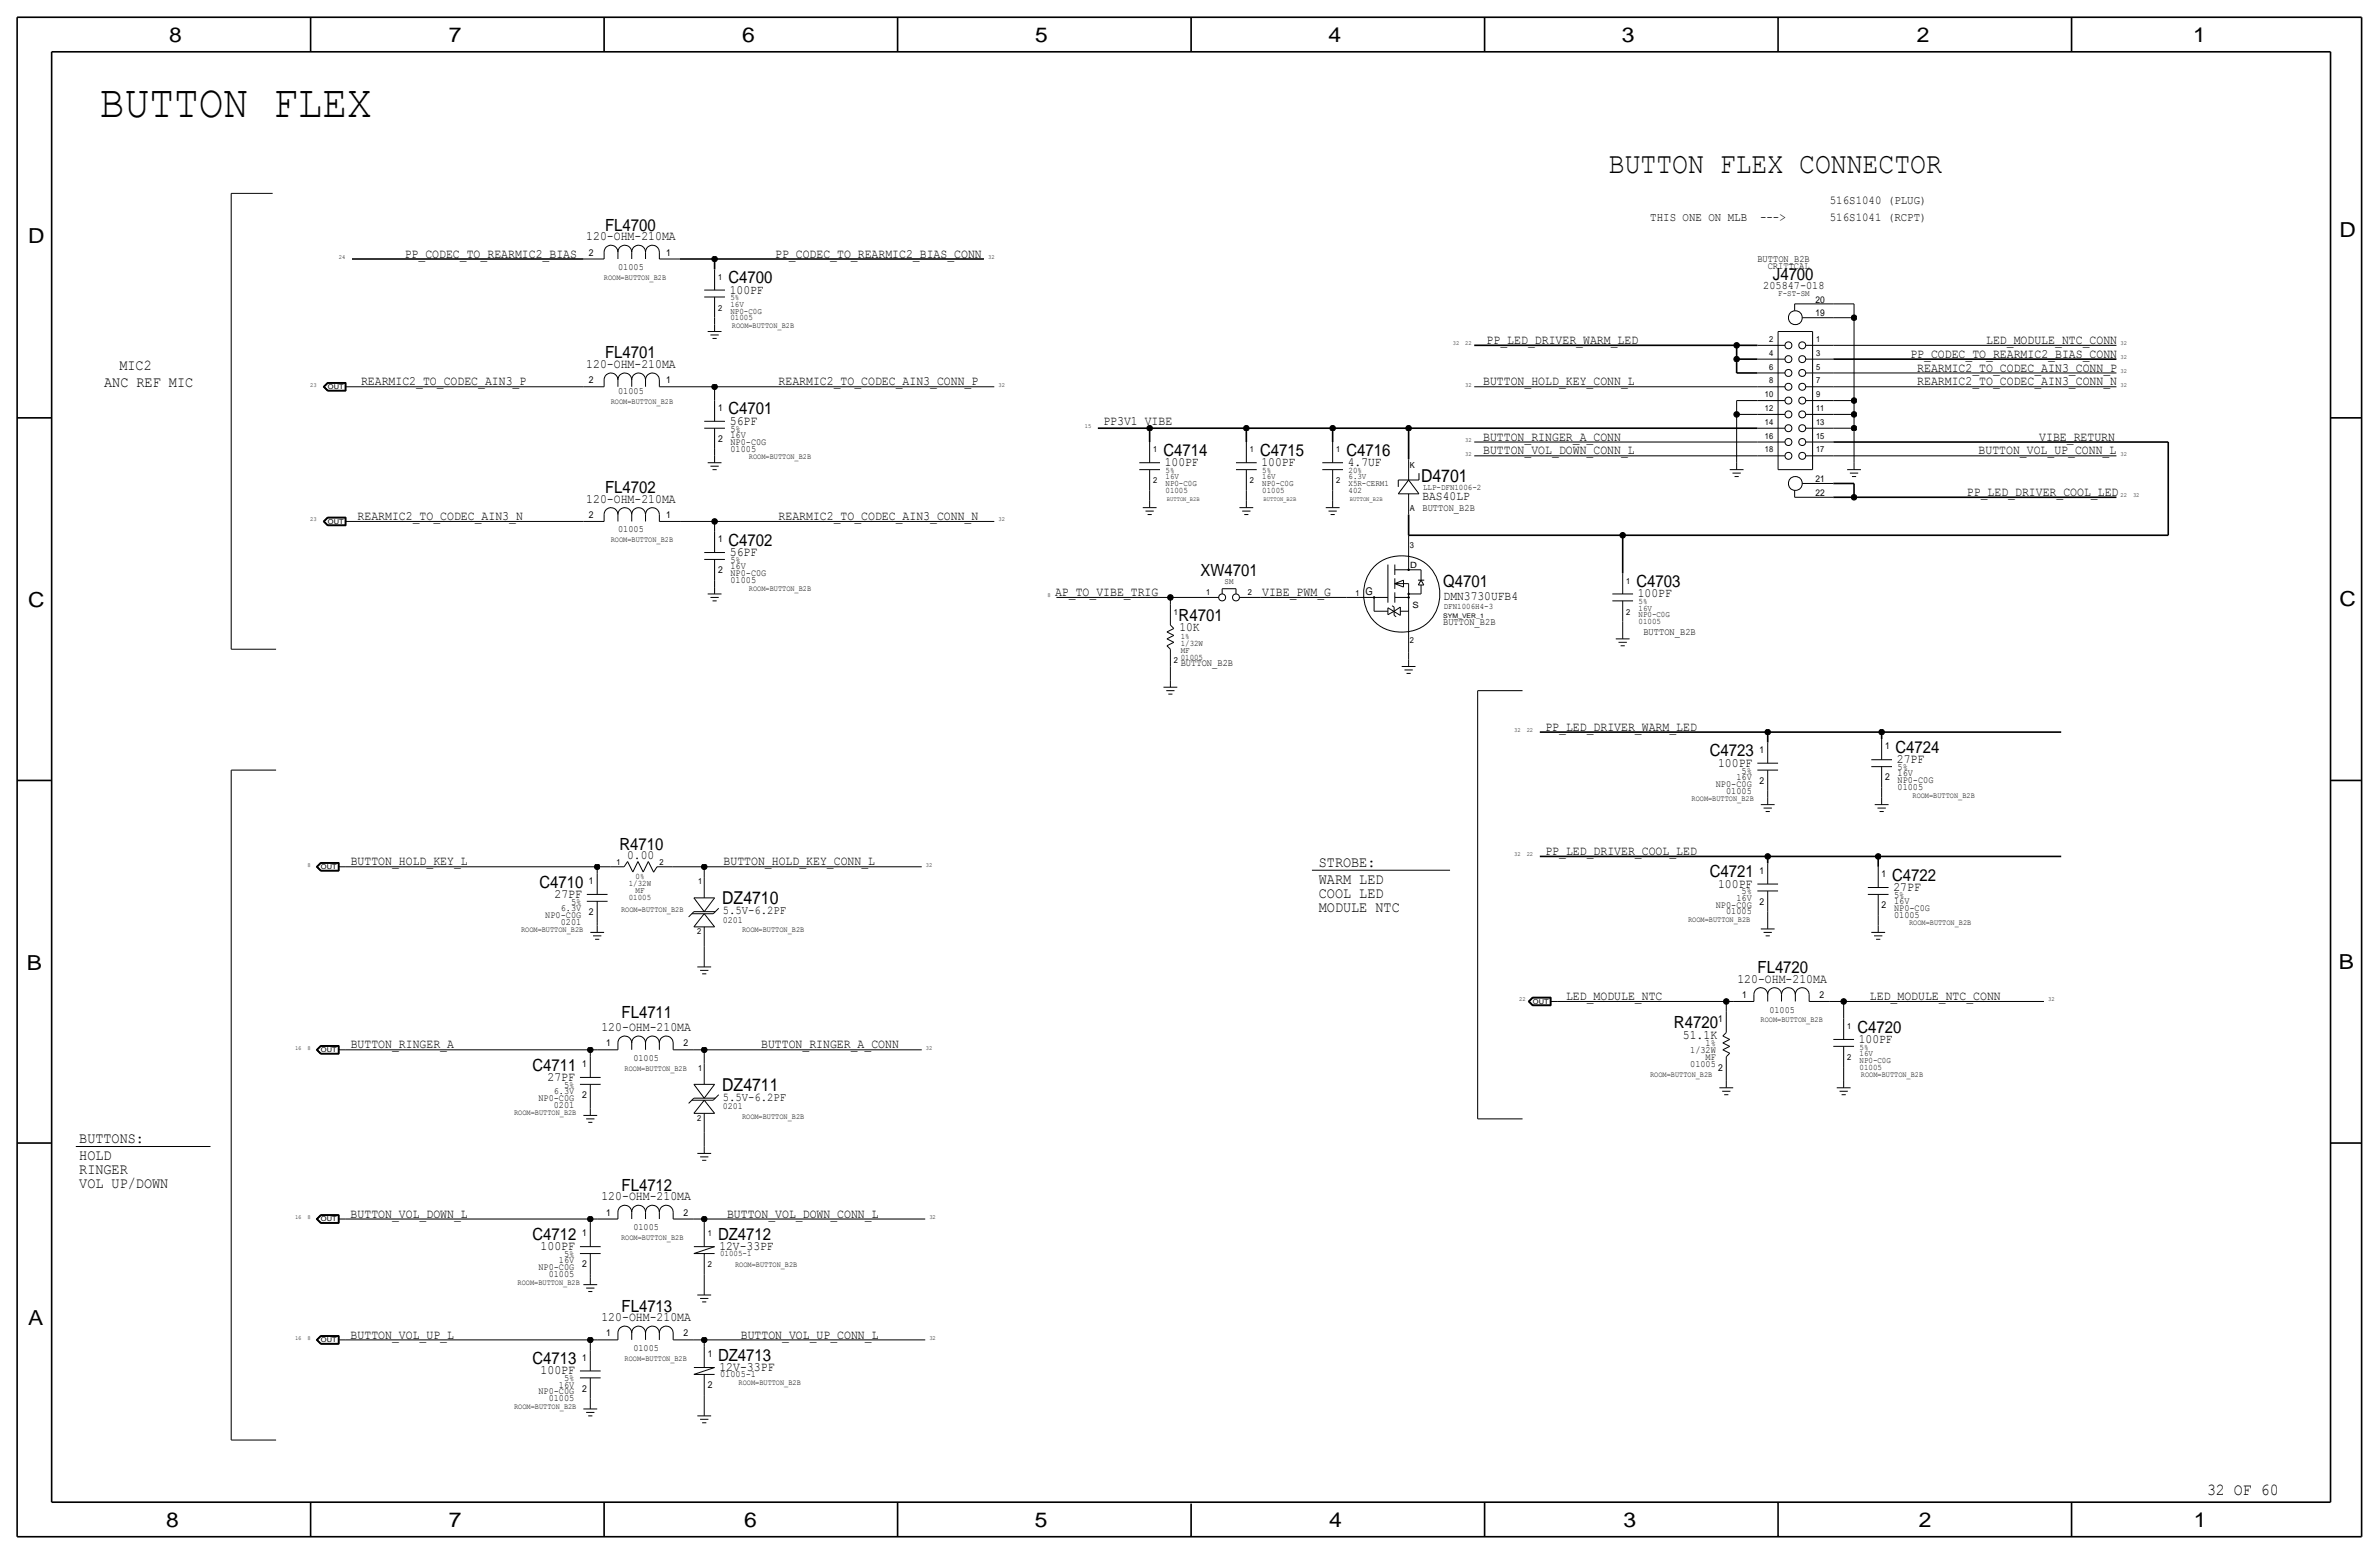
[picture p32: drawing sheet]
<svg xmlns="http://www.w3.org/2000/svg" width="875mm" height="572mm" viewBox="0 0 875 572" stroke-linecap="round" stroke-linejoin="round" font-family="sans-serif">
<defs><g id="words">
<text font-size="17" x="36.8" y="43.2">BUTTON FLEX</text>
<text font-size="10.9" x="591.8" y="63.5">BUTTON FLEX CONNECTOR</text>
<g font-size="7.6">
<text x="62.2" y="15.5">8</text>
<text x="165" y="15.5">7</text>
<text x="273" y="15.5">6</text>
<text x="380.7" y="15.5">5</text>
<text x="488.6" y="15.5">4</text>
<text x="596.6" y="15.5">3</text>
<text x="705.1" y="15.5">2</text>
<text x="806.7" y="15.5">1</text>
<text x="10.4" y="89.4">D</text>
<text x="860.5" y="87.1">D</text>
<text x="10.4" y="223.3">C</text>
<text x="860.5" y="222.8">C</text>
<text x="9.8" y="356.6">B</text>
<text x="860.2" y="356.4">B</text>
<text x="10.4" y="487.4">A</text>
<text x="61.2" y="561.6">8</text>
<text x="165" y="561.6">7</text>
<text x="273.8" y="561.6">6</text>
<text x="380.7" y="561.6">5</text>
<text x="488.9" y="561.6">4</text>
<text x="597.1" y="561.6">3</text>
<text x="705.8" y="561.6">2</text>
<text x="806.9" y="561.6">1</text>
</g>
<g font-size="6.5">
<text x="522.7" y="177.3">D4701</text>
<text x="265.6" y="332.5">DZ4710</text>
<text x="265.6" y="401.1">DZ4711</text>
</g>
<g font-size="6.2">
<text x="222.5" y="84.8">FL4700</text>
<text x="267.9" y="104.1">C4700</text>
<text x="652.1" y="103.1">J4700</text>
<text x="222.5" y="131.8">FL4701</text>
<text x="267.9" y="152.4">C4701</text>
<text x="427.9" y="167.6">C4714</text>
<text x="463.5" y="167.6">C4715</text>
<text x="495.2" y="167.6">C4716</text>
<text x="222.5" y="181.4">FL4702</text>
<text x="267.9" y="200.7">C4702</text>
<text x="441.5" y="211.8">XW4701</text>
<text x="530.8" y="215.9">Q4701</text>
<text x="601.9" y="215.9">C4703</text>
<text x="433.5" y="228.3">R4701</text>
<text x="628.9" y="278.1">C4723</text>
<text x="697.2" y="276.9">C4724</text>
<text x="227.8" y="312.4">R4710</text>
<text x="628.9" y="322.6">C4721</text>
<text x="695.9" y="323.9">C4722</text>
<text x="198.4" y="326.4">C4710</text>
<text x="646.5" y="357.9">FL4720</text>
<text x="228.6" y="374.4">FL4711</text>
<text x="615.7" y="378.2">R4720</text>
<text x="683.2" y="379.7">C4720</text>
<text x="195.8" y="393.7">C4711</text>
<text x="228.6" y="437.9">FL4712</text>
<text x="195.8" y="455.9">C4712</text>
<text x="264.1" y="455.9">DZ4712</text>
<text x="228.6" y="482.3">FL4713</text>
<text x="195.8" y="501.6">C4713</text>
<text x="264.1" y="500.4">DZ4713</text>
<text x="811.8" y="549.7">32 OF 60</text>
</g>
<g font-size="5.6">
<text x="43.9" y="135.9">MIC2</text>
<text x="38.3" y="142.2">ANC REF MIC</text>
<text x="485.1" y="318.8">STROBE:</text>
<text x="485.1" y="325.1">WARM LED</text>
<text x="485.1" y="335.3">MODULE NTC</text>
<text x="485.1" y="330.2">COOL LED</text>
<text x="29.2" y="420.4">BUTTONS:</text>
<text x="29.2" y="426.7">HOLD</text>
<text x="29.2" y="431.8">RINGER</text>
<text x="29.2" y="436.9">VOL UP/DOWN</text>
</g>
<g font-size="4.7">
<text x="215.6" y="88.4">120-OHM-210MA</text>
<text x="148.9" y="94.8">PP_CODEC_TO_REARMIC2_BIAS</text>
<text x="285.1" y="94.8">PP_CODEC_TO_REARMIC2_BIAS_CONN</text>
<text x="268.4" y="108">100PF</text>
<text x="546.8" y="126.5">PP_LED_DRIVER_WARM_LED</text>
<text x="702.7" y="131.6">PP_CODEC_TO_REARMIC2_BIAS_CONN</text>
<text x="730.6" y="126.5">LED_MODULE_NTC_CONN</text>
<text x="215.6" y="135.4">120-OHM-210MA</text>
<text x="705.2" y="136.7">REARMIC2_TO_CODEC_AIN3_CONN_P</text>
<text x="132.8" y="141.8">REARMIC2_TO_CODEC_AIN3_P</text>
<text x="286.4" y="141.8">REARMIC2_TO_CODEC_AIN3_CONN_P</text>
<text x="545.5" y="141.7">BUTTON_HOLD_KEY_CONN_L</text>
<text x="705.2" y="141.7">REARMIC2_TO_CODEC_AIN3_CONN_N</text>
<text x="268.4" y="156.2">56PF</text>
<text x="405.8" y="156.2">PP3V1_VIBE</text>
<text x="545.5" y="167.1">BUTTON_VOL_DOWN_CONN_L</text>
<text x="545.5" y="162.1">BUTTON_RINGER_A_CONN</text>
<text x="727.8" y="167.1">BUTTON_VOL_UP_CONN_L</text>
<text x="750.1" y="162.1">VIBE_RETURN</text>
<text x="428.4" y="171.4">100PF</text>
<text x="464" y="171.4">100PF</text>
<text x="495.8" y="171.4">4.7UF</text>
<text x="215.6" y="184.9">120-OHM-210MA</text>
<text x="523.2" y="183.8">BAS40LP</text>
<text x="723.5" y="182.4">PP_LED_DRIVER_COOL_LED</text>
<text x="131.5" y="191.3">REARMIC2_TO_CODEC_AIN3_N</text>
<text x="286.4" y="191.3">REARMIC2_TO_CODEC_AIN3_CONN_N</text>
<text x="268.4" y="204.5">56PF</text>
<text x="388.1" y="219.2">AP_TO_VIBE_TRIG</text>
<text x="464.3" y="219.2">VIBE_PWM_G</text>
<text x="531" y="220.5">DMN3730UFB4</text>
<text x="602.4" y="219.7">100PF</text>
<text x="433.8" y="232.2">10K</text>
<text x="568.4" y="268.7">PP_LED_DRIVER_WARM_LED</text>
<text x="631.9" y="281.9">100PF</text>
<text x="697.7" y="280.7">27PF</text>
<text x="230.7" y="316">0.00</text>
<text x="568.4" y="314.5">PP_LED_DRIVER_COOL_LED</text>
<text x="129" y="318.3">BUTTON_HOLD_KEY_L</text>
<text x="266.1" y="318.3">BUTTON_HOLD_KEY_CONN_L</text>
<text x="631.9" y="326.4">100PF</text>
<text x="696.4" y="327.7">27PF</text>
<text x="203.9" y="330.2">27PF</text>
<text x="639" y="361.4">120-OHM-210MA</text>
<text x="576" y="367.8">LED_MODULE_NTC</text>
<text x="687.8" y="367.8">LED_MODULE_NTC_CONN</text>
<text x="221.2" y="379.2">120-OHM-210MA</text>
<text x="619" y="382">51.1K</text>
<text x="683.7" y="383.5">100PF</text>
<text x="129" y="385.6">BUTTON_RINGER_A</text>
<text x="280" y="385.6">BUTTON_RINGER_A_CONN</text>
<text x="201.4" y="397.5">27PF</text>
<text x="221.2" y="441.5">120-OHM-210MA</text>
<text x="129" y="447.8">BUTTON_VOL_DOWN_L</text>
<text x="267.4" y="447.8">BUTTON_VOL_DOWN_CONN_L</text>
<text x="198.9" y="459.7">100PF</text>
<text x="264.6" y="459.7">12V-33PF</text>
<text x="221.2" y="485.9">120-OHM-210MA</text>
<text x="129" y="492.3">BUTTON_VOL_UP_L</text>
<text x="272.5" y="492.3">BUTTON_VOL_UP_CONN_L</text>
<text x="198.9" y="505.5">100PF</text>
<text x="264.6" y="504.2">12V-33PF</text>
</g>
<g font-size="4.4">
<text x="673" y="74.9">516S1040 (PLUG)</text>
<text x="607" y="81.3">THIS ONE ON MLB</text>
<text x="647.4" y="81.3">---&gt;</text>
<text x="673" y="81.3">516S1041 (RCPT)</text>
<text x="265.9" y="336.2">5.5V-6.2PF</text>
<text x="265.9" y="404.8">5.5V-6.2PF</text>
</g>
<text font-size="4.2" x="648.6" y="106.2">205847-018</text>
<text font-size="3.9" x="502.3" y="218.9">G</text>
<g font-size="3.6">
<text x="646.4" y="96.5">BUTTON_B2B</text>
<text x="650.2" y="99.1">CRITICAL</text>
<text x="523.2" y="188">BUTTON_B2B</text>
<text x="530.8" y="229.9">BUTTON_B2B</text>
<text x="604.5" y="233.7">BUTTON_B2B</text>
<text x="434.3" y="245.1">BUTTON_B2B</text>
</g>
<g font-size="3.5">
<text x="216.6" y="94">2</text>
<text x="245.1" y="94">1</text>
<text x="227.4" y="99.3">01005</text>
<text x="667.7" y="111.3">20</text>
<text x="667.7" y="116.3">19</text>
<text x="216.6" y="141">2</text>
<text x="245.1" y="141">1</text>
<text x="227.4" y="145">01005</text>
<text x="264.1" y="151.1">1</text>
<text x="268.7" y="158.8">5%</text>
<text x="268.7" y="161">16V</text>
<text x="264.1" y="162.6">2</text>
<text x="268.7" y="166.1">01005</text>
<text x="268.7" y="163.6">NP0-C0G</text>
<text x="667.7" y="177.3">21</text>
<text x="667.7" y="182.4">22</text>
<text x="216.6" y="190.5">2</text>
<text x="245.1" y="190.5">1</text>
<text x="227.4" y="195.8">01005</text>
<text x="264.1" y="199.4">1</text>
<text x="268.7" y="207">5%</text>
<text x="268.7" y="209.3">16V</text>
<text x="264.1" y="210.8">2</text>
<text x="268.7" y="211.8">NP0-C0G</text>
<text x="268.7" y="214.4">01005</text>
<text x="693.4" y="275.6">1</text>
<text x="647.2" y="276.9">1</text>
<text x="638.7" y="286.8">16V</text>
<text x="640.6" y="284.5">5%</text>
<text x="693.4" y="287">2</text>
<text x="697.9" y="283.2">5%</text>
<text x="697.9" y="285.5">16V</text>
<text x="631.1" y="289.3">NP0-C0G</text>
<text x="634.9" y="291.8">01005</text>
<text x="647.2" y="288.3">2</text>
<text x="697.9" y="290.6">01005</text>
<text x="697.9" y="288">NP0-C0G</text>
<text x="647.2" y="321.3">1</text>
<text x="692.1" y="322.6">1</text>
<text x="216.6" y="325.1">1</text>
<text x="640.6" y="328.9">5%</text>
<text x="206.3" y="335">6.3V</text>
<text x="210" y="332.7">5%</text>
<text x="631.1" y="333.8">NP0-C0G</text>
<text x="638.7" y="331.2">16V</text>
<text x="647.2" y="332.7">2</text>
<text x="692.1" y="334">2</text>
<text x="696.7" y="330.2">5%</text>
<text x="696.7" y="335">NP0-C0G</text>
<text x="696.7" y="332.5">16V</text>
<text x="200.6" y="337.6">NP0-C0G</text>
<text x="206.3" y="340.1">0201</text>
<text x="216.6" y="336.6">2</text>
<text x="265.9" y="339.3">0201</text>
<text x="634.9" y="336.3">01005</text>
<text x="696.7" y="337.6">01005</text>
<text x="640.8" y="367">1</text>
<text x="669.2" y="367">2</text>
<text x="631.9" y="375.9">1</text>
<text x="650.8" y="372.4">01005</text>
<text x="223" y="384.8">1</text>
<text x="251.4" y="384.8">2</text>
<text x="621.7" y="387.3">1/32W</text>
<text x="627.4" y="389.9">MF</text>
<text x="627.4" y="384.8">1%</text>
<text x="214.1" y="392.4">1</text>
<text x="233" y="390.1">01005</text>
<text x="621.7" y="392.4">01005</text>
<text x="631.9" y="393.7">2</text>
<text x="207.5" y="400">5%</text>
<text x="198" y="404.9">NP0-C0G</text>
<text x="203.7" y="402.3">6.3V</text>
<text x="203.7" y="407.4">0201</text>
<text x="214.1" y="403.9">2</text>
<text x="265.9" y="407.9">0201</text>
<text x="223" y="447">1</text>
<text x="251.4" y="447">2</text>
<text x="214.1" y="454.7">1</text>
<text x="233" y="452.4">01005</text>
<text x="198" y="467.1">NP0-C0G</text>
<text x="205.6" y="464.6">16V</text>
<text x="207.5" y="462.3">5%</text>
<text x="214.1" y="466.1">2</text>
<text x="201.8" y="469.6">01005</text>
<text x="223" y="491.5">1</text>
<text x="251.4" y="491.5">2</text>
<text x="233" y="496.8">01005</text>
<text x="214.1" y="500.4">1</text>
<text x="260.3" y="499.1">1</text>
<text x="207.5" y="508">5%</text>
<text x="264.9" y="506.5">01005-1</text>
<text x="198" y="512.8">NP0-C0G</text>
<text x="201.8" y="515.4">01005</text>
<text x="205.6" y="510.3">16V</text>
<text x="214.1" y="511.8">2</text>
<text x="260.3" y="510.5">2</text>
</g>
<g font-size="3.2">
<text x="518.6" y="209">D</text>
<text x="519.5" y="223.5">S</text>
</g>
<g font-size="3.1">
<text x="264.1" y="102.9">1</text>
<text x="268.7" y="110.5">5%</text>
<text x="268.7" y="112.8">16V</text>
<text x="654.1" y="108.7">F-ST-SM</text>
<text x="264.1" y="114.3">2</text>
<text x="268.7" y="115.3">NP0-C0G</text>
<text x="268.7" y="117.9">01005</text>
<text x="650.7" y="125.7">2</text>
<text x="668" y="125.7">1</text>
<text x="650.7" y="130.8">4</text>
<text x="668" y="130.8">3</text>
<text x="650.7" y="135.9">6</text>
<text x="668" y="135.9">5</text>
<text x="650.7" y="141">8</text>
<text x="668" y="141">7</text>
<text x="649.2" y="146.1">10</text>
<text x="668" y="146.1">9</text>
<text x="649.2" y="151.1">12</text>
<text x="668" y="151.1">11</text>
<text x="649.2" y="156.2">14</text>
<text x="649.2" y="161.3">16</text>
<text x="668" y="156.2">13</text>
<text x="668" y="161.3">15</text>
<text x="424.1" y="166.4">1</text>
<text x="459.7" y="166.4">1</text>
<text x="491.4" y="166.4">1</text>
<text x="649.2" y="166.4">18</text>
<text x="668" y="166.4">17</text>
<text x="428.7" y="174">5%</text>
<text x="464.3" y="174">5%</text>
<text x="496" y="174">20%</text>
<text x="518.6" y="172">K</text>
<text x="424.1" y="177.8">2</text>
<text x="428.7" y="176.3">16V</text>
<text x="428.7" y="178.8">NP0-C0G</text>
<text x="459.7" y="177.8">2</text>
<text x="464.3" y="176.3">16V</text>
<text x="464.3" y="178.8">NP0-C0G</text>
<text x="491.4" y="177.8">2</text>
<text x="496" y="176.3">6.3V</text>
<text x="496" y="178.8">X5R-CERM1</text>
<text x="428.7" y="181.4">01005</text>
<text x="464.3" y="181.4">01005</text>
<text x="496" y="181.4">402</text>
<text x="523.4" y="180.1">LLP-DFN1006-2</text>
<text x="518.6" y="188">A</text>
<text x="518.6" y="201.7">3</text>
<text x="450.4" y="214.6">SM</text>
<text x="598.1" y="214.6">1</text>
<text x="443.7" y="218.9">1</text>
<text x="458.9" y="218.9">2</text>
<text x="498.5" y="219.2">1</text>
<text x="431.8" y="226.1">1</text>
<text x="531.1" y="224">DFN1006H4-3</text>
<text x="598.1" y="226.1">2</text>
<text x="602.7" y="222.2">5%</text>
<text x="602.7" y="224.5">16V</text>
<text x="602.7" y="227.1">NP0-C0G</text>
<text x="602.7" y="229.6">01005</text>
<text x="434.3" y="234.9">1%</text>
<text x="434.3" y="237.5">1/32W</text>
<text x="518.6" y="236.5">2</text>
<text x="431.8" y="243.8">2</text>
<text x="434.3" y="242.6">01005</text>
<text x="434.3" y="240">MF</text>
<text x="226.8" y="318">1</text>
<text x="233.8" y="323.3">0%</text>
<text x="242.5" y="318">2</text>
<text x="231.3" y="325.9">1/32W</text>
<text x="233.8" y="328.4">MF</text>
<text x="256.7" y="325.1">1</text>
<text x="231.3" y="331">01005</text>
<text x="256.5" y="343.7">2</text>
<text x="679.4" y="378.5">1</text>
<text x="679.4" y="389.9">2</text>
<text x="684" y="386.1">5%</text>
<text x="684" y="388.4">16V</text>
<text x="256.7" y="393.7">1</text>
<text x="684" y="390.9">NP0-C0G</text>
<text x="684" y="393.4">01005</text>
<text x="256.5" y="412.2">2</text>
<text x="260.3" y="454.7">1</text>
<text x="260.3" y="466.1">2</text>
<text x="264.9" y="462">01005-1</text>
</g>
<g font-size="2.9">
<text x="222.1" y="102.9">ROOM=BUTTON_B2B</text>
<text x="269.2" y="120.7">ROOM=BUTTON_B2B</text>
<text x="224.7" y="148.6">ROOM=BUTTON_B2B</text>
<text x="275.5" y="168.9">ROOM=BUTTON_B2B</text>
<text x="224.7" y="199.4">ROOM=BUTTON_B2B</text>
<text x="275.5" y="217.2">ROOM=BUTTON_B2B</text>
<text x="703.5" y="293.4">ROOM=BUTTON_B2B</text>
<text x="622.2" y="294.6">ROOM=BUTTON_B2B</text>
<text x="228.5" y="335.3">ROOM=BUTTON_B2B</text>
<text x="620.9" y="339.1">ROOM=BUTTON_B2B</text>
<text x="702.2" y="340.4">ROOM=BUTTON_B2B</text>
<text x="191.6" y="342.9">ROOM=BUTTON_B2B</text>
<text x="272.9" y="342.9">ROOM=BUTTON_B2B</text>
<text x="647.6" y="375.9">ROOM=BUTTON_B2B</text>
<text x="229.7" y="393.7">ROOM=BUTTON_B2B</text>
<text x="606.9" y="396.2">ROOM=BUTTON_B2B</text>
<text x="684.5" y="396.2">ROOM=BUTTON_B2B</text>
<text x="189.1" y="410.2">ROOM=BUTTON_B2B</text>
<text x="272.9" y="411.5">ROOM=BUTTON_B2B</text>
<text x="228.5" y="455.9">ROOM=BUTTON_B2B</text>
<text x="270.4" y="466.1">ROOM=BUTTON_B2B</text>
<text x="190.4" y="472.4">ROOM=BUTTON_B2B</text>
<text x="229.7" y="500.4">ROOM=BUTTON_B2B</text>
<text x="271.7" y="509.3">ROOM=BUTTON_B2B</text>
<text x="189.1" y="518.2">ROOM=BUTTON_B2B</text>
</g>
<g font-size="2.5">
<text x="120.6" y="143">OUT</text>
<text x="120.6" y="192.5">OUT</text>
<text x="118.1" y="319.5">OUT</text>
<text x="563.8" y="369.1">OUT</text>
<text x="118.1" y="386.8">OUT</text>
<text x="118.1" y="449.1">OUT</text>
<text x="118.1" y="493.5">OUT</text>
</g>
<g font-size="2.3">
<text x="124.7" y="95.3">24</text>
<text x="363.4" y="95.3">32</text>
<text x="534.4" y="127">32</text>
<text x="538.9" y="127">22</text>
<text x="780" y="127">32</text>
<text x="780" y="137.2">32</text>
<text x="780" y="132.1">32</text>
<text x="114" y="142.2">23</text>
<text x="367.2" y="142.2">32</text>
<text x="538.9" y="142.2">32</text>
<text x="780" y="142.2">32</text>
<text x="399" y="157.5">15</text>
<text x="538.9" y="167.6">32</text>
<text x="538.9" y="162.6">32</text>
<text x="780" y="167.6">32</text>
<text x="429.2" y="184.2">BUTTON_B2B</text>
<text x="464.8" y="184.2">BUTTON_B2B</text>
<text x="496.5" y="184.2">BUTTON_B2B</text>
<text x="780" y="182.9">22</text>
<text x="784.6" y="182.9">32</text>
<text x="114" y="191.8">23</text>
<text x="367.2" y="191.8">32</text>
<text x="385.3" y="219.7">8</text>
<text x="530.8" y="227.3">SYM_VER_1</text>
<text x="557" y="269.2">32</text>
<text x="561.5" y="269.2">22</text>
<text x="557" y="315">32</text>
<text x="561.5" y="315">22</text>
<text x="113.1" y="318.8">8</text>
<text x="340.6" y="318.8">32</text>
<text x="558.8" y="368.3">22</text>
<text x="753.3" y="368.3">32</text>
<text x="108.5" y="386.1">16</text>
<text x="113.1" y="386.1">8</text>
<text x="340.6" y="386.1">32</text>
<text x="108.5" y="448.3">16</text>
<text x="113.1" y="448.3">8</text>
<text x="341.8" y="448.3">32</text>
<text x="108.5" y="492.8">16</text>
<text x="113.1" y="492.8">8</text>
<text x="341.8" y="492.8">32</text>
</g>
</g></defs>
<g fill="none" stroke="#000" stroke-width=".37">
<path d="M85 71.1v167.7zM85 71.1h15.3zM214.6 95.3h7.6zM222.2 92.7a2.54 2.54 0 0 1 2.5-2.5 2.54 2.54 0 0 1 2.6 2.5 2.54 2.54 0 0 1 2.5-2.5 2.54 2.54 0 0 1 2.6 2.5 2.54 2.54 0 0 1 2.5-2.5 2.54 2.54 0 0 1 2.5 2.5 2.54 2.54 0 0 1 2.6-2.5 2.54 2.54 0 0 1 2.5 2.5M222.2 92.7v2.6zM227.3 92.7v2.6zM232.4 92.7v2.6zM237.4 92.7v2.6zM242.5 92.7v2.6zM242.5 95.3h7.6zM262.8 99.1v7.6zM259 106.7h7.6z"/>
<path d="M259 109.2h7.6zM262.8 116.8v2.6zM262.8 109.2v7.6zM262.8 119.4v2.5zM660.1 111.8h14.2zM660.1 111.8v2.5zM662.9 116.8h11.4zM674.3 111.8h7.6zM674.3 116.8h7.6zM681.9 111.8v5zM681.9 116.8v30.5zM222.2 139.7a2.54 2.54 0 0 1 2.5-2.5 2.54 2.54 0 0 1 2.6 2.5 2.54 2.54 0 0 1 2.5-2.5 2.54 2.54 0 0 1 2.6 2.5 2.54 2.54 0 0 1 2.5-2.5 2.54 2.54 0 0 1 2.5 2.5 2.54 2.54 0 0 1 2.6-2.5 2.54 2.54 0 0 1 2.5 2.5"/>
<path d="M222.2 139.7v2.5zM227.3 139.7v2.5zM232.4 139.7v2.5zM237.4 139.7v2.5zM242.5 139.7v2.5zM260.3 121.9h5.1zM261.3 123.2h3.1zM262.1 124.5h1.5zM646.4 127h10.1zM646.4 132.1h10.1zM646.4 137.2h10.1zM654 121.9h12.7z"/>
<path d="M654 121.9v50.8zM664.2 127h10.1zM664.2 132.1h10.1zM664.2 137.2h10.1zM666.7 121.9v50.8zM674.3 127h104.2zM674.3 137.2h104.2zM118.9 142.2l1.5-1.5zM118.9 142.2l1.5 1.6zM119 142.2l1.5 1.5zM119 142.2l1.5-1.4zM119.2 142.2l1.3-1.3z"/>
<path d="M119.2 142.2l1.3 1.4zM119.3 142.2l1.3 1.3zM119.3 142.2l1.3-1.2zM120.4 143.8h6.9zM120.4 140.7h6.9zM120.5 140.8h6.7zM120.5 143.7h6.7zM120.5 140.9h6.6zM120.5 143.6h6.6zM120.6 141h6.3zM120.6 143.5h6.3zM126.9 141v2.5z"/>
<path d="M126.9 142.2h2.6zM127.1 140.9v2.7zM127.2 140.8v2.9zM127.3 140.7v3.1zM129.5 142.2h85.1zM214.6 142.2h7.6zM242.5 142.2h7.6zM250.1 142.2h12.7zM259 154.9h7.6zM259 157.5h7.6zM262.8 142.2v5.1zM262.8 147.3v7.6z"/>
<path d="M262.8 157.5v7.6zM262.8 142.2h102.9zM542.2 142.2h104.2zM638.8 147.3h7.6zM638.8 152.4h7.6zM638.8 147.3v5.1zM638.8 152.4v17.8zM646.4 142.2h10.1zM646.4 147.3h10.1zM646.4 152.4h10.1zM646.4 157.5h10.1zM664.2 157.5h10.1z"/>
<path d="M664.2 152.4h10.1zM664.2 147.3h10.1zM664.2 142.2h10.1zM674.3 142.2h104.2zM674.3 147.3h7.6zM674.3 152.4h7.6zM674.3 157.5h7.6zM681.9 147.3v5.1zM681.9 152.4v5.1zM681.9 157.5v12.7zM260.3 170.2h5.1zM261.3 171.5h3.1z"/>
<path d="M262.1 172.7h1.5zM262.8 165.1v2.5zM262.8 167.6v2.6zM419.1 172.7h7.6zM419.1 170.2h7.6zM422.9 162.6v7.6zM422.9 172.7v7.6zM454.6 172.7h7.6zM454.6 170.2h7.6zM458.4 162.6v7.6zM458.4 172.7v7.6zM486.4 172.7h7.6z"/>
<path d="M486.4 170.2h7.6zM490.2 162.6v7.6zM490.2 172.7v7.6zM514.3 176.5h7.6zM514.3 176.5v2.6zM518.1 176.5l-3.8 5.1zM518.1 176.5l3.8 5.1zM518.1 168.9v7.6zM521.9 174v2.5zM542.2 162.6h104.2zM542.2 167.6h104.2zM636.2 172.7h5.1z"/>
<path d="M637.2 174h3.1zM638 175.3h1.5zM638.8 170.2v2.5zM646.4 162.6h10.1zM646.4 167.6h10.1zM654 172.7h12.7zM662.9 177.8h11.4zM664.2 167.6h10.1zM664.2 162.6h10.1zM674.3 167.6h104.2zM679.4 172.7h5.1zM680.4 174h3.1z"/>
<path d="M681.2 175.3h1.5zM681.9 170.2v2.5zM118.9 191.8l1.5-1.6zM118.9 191.8l1.5 1.5zM119 191.8l1.5 1.4zM119 191.8l1.5-1.5zM119.2 191.8l1.3-1.4zM119.2 191.8l1.3 1.3zM119.3 191.8l1.3 1.2zM119.3 191.8l1.3-1.3zM120.4 193.3h6.9zM120.4 190.2h6.9z"/>
<path d="M120.5 190.3h6.7zM120.5 193.2h6.7zM120.5 190.4h6.6zM120.5 193.1h6.6zM120.6 190.5h6.3zM120.6 193h6.3zM126.9 190.5v2.5zM126.9 191.8h2.6zM127.1 190.4v2.7zM127.2 190.3v2.9zM127.3 190.2v3.1zM129.5 191.8h85.1z"/>
<path d="M214.6 191.8h7.6zM222.2 189.2a2.54 2.54 0 0 1 2.5-2.5 2.54 2.54 0 0 1 2.6 2.5 2.54 2.54 0 0 1 2.5-2.5 2.54 2.54 0 0 1 2.6 2.5 2.54 2.54 0 0 1 2.5-2.5 2.54 2.54 0 0 1 2.5 2.5 2.54 2.54 0 0 1 2.6-2.5 2.54 2.54 0 0 1 2.5 2.5M222.2 189.2v2.6zM227.3 189.2v2.6zM232.4 189.2v2.6zM237.4 189.2v2.6zM242.5 189.2v2.6zM242.5 191.8h7.6zM250.1 191.8h12.7zM262.8 191.8h102.9zM262.8 191.8v3.8zM262.8 195.6v7.6z"/>
<path d="M420.3 186.7h5.1zM421.3 188h3.1zM422.1 189.2h1.5zM422.9 180.3v3.8zM422.9 184.2v2.5zM455.9 186.7h5.1zM456.9 188h3zM457.7 189.2h1.5zM458.4 180.3v3.8zM458.4 184.2v2.5zM487.6 186.7h5.1zM488.6 188h3.1z"/>
<path d="M489.4 189.2h1.5zM490.2 180.3v3.8zM490.2 184.2v2.5zM514.3 181.6h7.6zM518.1 196.9v12.7zM518.1 181.6v7.6zM660.1 182.9h14.2zM660.1 180.3v2.6zM259 203.2h7.6zM259 205.7h7.6zM260.3 218.4h5.1zM261.3 219.7h3.1z"/>
<path d="M262.8 213.4v2.5zM262.8 215.9v2.5zM262.8 205.7v7.7zM388.6 219.7h41.9zM430.5 219.7v2.5zM430.5 219.7h10.1zM440.6 219.7h7.7zM449.5 216.5v1.9zM449.5 216.5h5.1zM454.6 216.5v1.9zM455.9 219.7h7.6zM463.5 219.7h31.8z"/>
<path d="M495.3 219.7h15.2zM505.1 208.8a14.7 14.7 0 0 1 22.1 1.4 14.5 14.5 0 0 1-5.5 21.1 14.3 14.3 0 0 1-18.6-6.1 15.1 15.1 0 0 1 2-16.4zM505.4 219.7v5.1zM510.5 207.6v14zM513 209.6h9.7zM513 219.7h5.1zM513 207.6v3.8zM513 217.8v3.8zM513 214.6h5.1zM513 214.6l3.2-1.2zM513 214.6l3.2 1.3zM513 212.7v3.9z"/>
<path d="M516.2 213.4v2.5zM518.1 218.4h4.6zM518.1 214.6v25.4zM521.6 213.4h2.3zM521.7 215.1h2zM522.7 213.4l-1 1.7zM522.7 209.6v3.8zM522.7 215.1v3.3zM522.7 213.4l1 1.7zM593 218.4h7.7zM596.9 210.8v7.6zM85 238.8h16.5z"/>
<path d="M262.1 221h1.5zM429.2 232.4l2.6-1.3zM429.2 237.5l2.6-1.3zM429.2 235l2.6-1.3zM429.2 237.5l1.3 1.3zM429.2 235l2.6 1.2zM429.2 232.4l2.6 1.3zM430.5 229.9l1.3 1.2zM430.5 222.2v7.7zM430.5 238.8v6.3zM505.4 224.8h5.1zM510.5 223.5l4.6 2.8z"/>
<path d="M510.5 226.1l2.3-1.3zM510.5 223.5v2.6zM512 222.8l.8 .5zM512.8 226.3l.7 .5zM512.8 224.8l2.3-1.5zM512.8 223.3v3zM515.1 224.8h3zM515.1 223.3v3zM593 221h7.7zM594.3 235h5.1zM595.3 236.2h3.1zM596.1 237.5h1.5z"/>
<path d="M596.9 228.6v3.8zM596.9 232.4v2.5zM596.9 221v7.6zM427.9 252.7h5.1zM429 254h3zM429.7 255.3h1.5zM430.5 245.1v5.1zM430.5 250.2v2.5zM515.6 245.1h5.1zM516.6 246.4h3zM517.3 247.7h1.6zM518.1 240v2.6z"/>
<path d="M518.1 242.6v2.5zM543.5 254h16.5zM543.5 254v157.5zM650.2 273.1v7.6zM688.3 279.4h7.6zM692.1 271.8v7.6zM85 283.2h16.5zM85 283.2v246.4zM646.4 280.7h7.6zM646.4 283.2h7.6zM647.7 295.9h5zM648.7 297.2h3z"/>
<path d="M649.4 298.5h1.6zM650.2 290.8v2.6zM650.2 293.4v2.5zM650.2 283.2v7.6zM688.3 281.9h7.6zM689.6 295.9h5zM690.6 297.2h3zM691.3 298.5h1.6zM692.1 289.6v3.8zM692.1 293.4v2.5zM692.1 281.9v7.7zM116.3 318.8l1.6 1.5z"/>
<path d="M116.3 318.8l1.6-1.6zM116.5 318.8l1.5-1.5zM116.5 318.8l1.5 1.4zM116.6 318.8l1.4 1.3zM116.8 318.8l1.3-1.3zM116.8 318.8l1.3 1.2zM117.9 317.2h6.8zM118 317.3h6.6zM118 317.4l-1.4 1.4zM118 317.4h6.5zM118.1 317.5h6.3zM124.4 318.8h2.5z"/>
<path d="M124.4 317.5v2.5zM124.5 317.4v2.7zM124.6 317.3v2.9zM124.7 317.2v3.1zM126.9 318.8h92.8zM219.7 318.8h4.8zM219.7 318.8v2.5zM224.5 318.8h5.1zM230.8 316.8l2 3.9zM230.8 316.8l-1.2 2zM234.6 316.8l-1.8 3.9zM234.6 316.8l2 3.9z"/>
<path d="M238.5 316.8l-1.9 3.9zM238.5 316.8l1.9 3.9zM241.7 318.8h5.6zM241.7 318.8l-1.3 2zM247.3 318.8h11.7zM259 318.8v3.8zM259 318.8h80zM650.2 317.5v7.6zM690.8 318.8v7.6zM117.9 320.3h6.8zM118 320.2h6.6zM118 320.1h6.5z"/>
<path d="M118.1 320h6.3zM215.8 328.9h7.7zM215.8 331.5h7.7zM219.7 339.1v1.3zM219.7 321.3v7.6zM219.7 331.5v7.6zM253.3 337.2l1.9-1.9zM254.5 336h7.8zM255.2 335.3h7.9zM255.2 330.2l3.8 5.1zM255.2 330.2h7.6zM259 322.6v7.6z"/>
<path d="M259 336l-3.8 4.9zM259 336l3.8 4.9zM262.3 336l2.1-2zM262.8 330.2l-3.8 5.1zM482.6 320h50.8zM646.4 325.1h7.6zM646.4 327.7h7.6zM650.2 335.3v3.8zM650.2 339.1v2.5zM650.2 327.7v7.6zM687 326.4h7.6zM687 328.9h7.6z"/>
<path d="M690.8 336.6v3.8zM690.8 328.9v7.7zM217.1 342.9h5.1zM218.1 344.2h3.1zM218.9 345.4h1.5zM219.7 340.4v2.5zM255.2 340.9h7.6zM256.5 355.6h5.1zM257.5 356.9h3.1zM258.3 358.1h1.5zM259 348v5.1zM259 353.1v2.5z"/>
<path d="M259 340.9v7.1zM647.7 341.6h5zM648.7 342.9h3zM649.4 344.2h1.6zM688.3 342.9h5.1zM689.3 344.2h3.1zM690.1 345.4h1.5zM690.8 340.4v2.5zM562.1 368.3l1.6 1.6zM562.1 368.3l1.6-1.6zM562.3 368.3l1.4-1.5zM562.3 368.3l1.4 1.5z"/>
<path d="M562.4 368.3l1.4 1.4zM562.6 368.3l1.2 1.3zM562.6 368.3l1.2-1.3zM563.7 366.7h6.8zM563.7 369.9h6.8zM563.7 369.8h6.7zM563.7 366.8h6.7zM563.8 366.9l-1.4 1.4zM563.8 369.7h6.5zM563.8 366.9h6.5zM563.8 367h6.4zM563.8 369.6h6.4z"/>
<path d="M570.2 368.3h2.5zM570.2 367v2.6zM570.3 366.9v2.8zM570.4 366.8v3zM570.5 366.7v3.2zM572.7 368.3h62.3zM635 368.3v3.8zM635 372.1v7.6zM635 368.3h2.5zM637.5 368.3h7.6zM645.1 365.8v2.5zM645.1 365.8a2.54 2.54 0 0 1 2.6-2.6 2.54 2.54 0 0 1 2.5 2.6 2.54 2.54 0 0 1 2.5-2.6 2.54 2.54 0 0 1 2.6 2.6 2.54 2.54 0 0 1 2.5-2.6 2.54 2.54 0 0 1 2.6 2.6 2.54 2.54 0 0 1 2.5-2.6 2.54 2.54 0 0 1 2.5 2.6"/>
<path d="M650.2 365.8v2.5zM655.3 365.8v2.5zM660.4 365.8v2.5zM665.4 368.3h7.7zM665.4 365.8v2.5zM673.1 368.3h5zM678.1 368.3v6.3zM678.1 374.6v7.7zM678.1 368.3h73.7zM116.3 386.1l1.6 1.6zM116.5 386.1l1.5-1.5zM116.5 386.1l1.5 1.5z"/>
<path d="M116.6 386.1l1.4-1.4zM116.6 386.1l1.4 1.4zM116.8 386.1l1.3-1.3zM116.8 386.1l1.3 1.3zM117.9 387.7h6.8zM117.9 384.5h6.8zM117.9 384.5l-1.6 1.6zM118 387.6h6.6zM118 384.6h6.6zM118 384.7h6.5zM118 387.5h6.5zM118.1 384.8h6.3z"/>
<path d="M118.1 387.4h6.3zM124.4 386.1h2.5zM124.4 384.8v2.5zM124.5 384.7v2.8zM124.6 384.6v3zM124.7 384.5v3.2zM126.9 386.1h90.2zM213.3 396.2h7.6zM213.3 398.8h7.6zM217.1 386.1v2.5zM217.1 388.6v7.6zM217.1 398.8v7.6z"/>
<path d="M217.1 386.1h2.6zM219.7 386.1h7.6zM227.3 383.5v2.6zM227.3 383.5a2.54 2.54 0 0 1 2.5-2.5 2.54 2.54 0 0 1 2.6 2.5 2.54 2.54 0 0 1 2.5-2.5 2.54 2.54 0 0 1 2.5 2.5 2.54 2.54 0 0 1 2.6-2.5 2.54 2.54 0 0 1 2.5 2.5 2.54 2.54 0 0 1 2.6-2.5 2.54 2.54 0 0 1 2.5 2.5M232.4 383.5v2.6zM237.4 383.5v2.6zM242.5 383.5v2.6zM247.6 386.1h7.6zM247.6 383.5v2.6zM255.2 386.1h3.8zM255.2 398.8l3.8 5.1zM255.2 398.8h7.6z"/>
<path d="M259 386.1v5.1zM259 391.2v7.6zM259 386.1h80zM262.8 398.8l-3.8 5.1zM633.7 386.1l2.5-1.3zM633.7 383.5l2.5-1.2zM633.7 381l1.3-1.3zM633.7 381l2.5 1.3zM633.7 386.1l2.5 1.3zM633.7 383.5l2.5 1.3zM635 388.6l1.2-1.2zM635 395v2.5z"/>
<path d="M635 397.5v2.5zM635 388.6v6.4zM674.3 382.3h7.6zM674.3 384.8h7.6zM678.1 392.4v5.1zM678.1 384.8v7.6zM678.1 397.5v2.5zM214.6 410.2h5.1zM215.6 411.5h3zM216.4 412.8h1.5zM217.1 406.4v1.3zM217.1 407.7v2.5z"/>
<path d="M253.3 405.8l1.9-1.9zM254.5 404.6h7.8zM255.2 403.9h7.9zM255.2 409.4h7.6zM259 416.6v5zM259 409.4v7.2zM259 404.6l-3.8 4.8zM259 404.6l3.8 4.8zM262.3 404.6l2.1-2zM543.5 411.5h16.5zM632.4 400.1h5.1zM633.4 401.3h3.1z"/>
<path d="M634.2 402.6h1.5zM675.6 400.1h5.1zM676.6 401.3h3.1zM677.4 402.6h1.5zM27.9 421.6h49.5zM256.5 424.2h5.1zM257.5 425.5h3.1zM258.3 426.7h1.5zM259 421.6v2.6zM116.3 448.3l1.6 1.6zM116.3 448.3l1.6-1.6zM116.5 448.3l1.5 1.5z"/>
<path d="M116.6 448.3l1.4-1.4zM116.6 448.3l1.4 1.4zM116.8 448.3l1.3-1.3zM116.8 448.3l1.3 1.3zM117.9 449.9h6.8zM117.9 446.7h6.8zM118 446.8l-1.5 1.5zM118 449.8h6.6zM118 446.8h6.6zM118 446.9h6.5zM118 449.7h6.5zM118.1 447h6.3z"/>
<path d="M118.1 449.6h6.3zM124.4 448.3h2.5zM124.4 447v2.6zM124.5 446.9v2.8zM124.6 446.8v3zM124.7 446.7v3.2zM126.9 448.3h90.2zM213.3 458.5h7.6zM217.1 448.3v2.5zM217.1 450.9v7.6zM217.1 448.3h2.6zM219.7 448.3h7.6z"/>
<path d="M227.3 445.8v2.5zM227.3 445.8a2.54 2.54 0 0 1 2.5-2.6 2.54 2.54 0 0 1 2.6 2.6 2.54 2.54 0 0 1 2.5-2.6 2.54 2.54 0 0 1 2.5 2.6 2.54 2.54 0 0 1 2.6-2.6 2.54 2.54 0 0 1 2.5 2.6 2.54 2.54 0 0 1 2.6-2.6 2.54 2.54 0 0 1 2.5 2.6M232.4 445.8v2.5zM237.4 445.8v2.5zM242.5 445.8v2.5zM247.6 448.3h7.6zM247.6 445.8v2.5zM255.2 448.3h3.8zM255.2 458.5h7.6zM259 448.3v2.5zM259 450.9v7.6zM259 448.3h81.3z"/>
<path d="M213.3 461h7.6zM214.6 472.4h5.1zM215.6 473.7h3zM216.4 475h1.5zM217.1 468.6v1.3zM217.1 461v7.6zM217.1 469.9v2.5zM255.2 461h7.6zM255.2 461l7.6-2.5zM256.5 476.2h5.1zM257.5 477.5h3.1zM258.3 478.8h1.5z"/>
<path d="M259 468.6v5.1zM259 473.7v2.5zM259 461v7.6zM116.3 492.8l1.6 1.5zM116.3 492.8l1.6-1.6zM116.5 492.8l1.5-1.5zM116.5 492.8l1.5 1.4zM116.6 492.8l1.4-1.4zM116.6 492.8l1.4 1.3zM116.8 492.8l1.3-1.3zM116.8 492.8l1.3 1.2zM117.9 494.3h6.8z"/>
<path d="M117.9 491.2h6.8zM118 494.2h6.6zM118 491.3h6.6zM118 491.4h6.5zM118 494.1h6.5zM118.1 491.5h6.3zM118.1 494h6.3zM124.4 492.8h2.5zM124.4 491.5v2.5zM124.5 491.4v2.7zM124.6 491.3v2.9zM124.7 491.2v3.1z"/>
<path d="M126.9 492.8h90.2zM217.1 492.8v3.8zM217.1 496.6v7.6zM217.1 492.8h2.6zM219.7 492.8h7.6zM227.3 490.2v2.6zM227.3 490.2a2.54 2.54 0 0 1 2.5-2.5 2.54 2.54 0 0 1 2.6 2.5 2.54 2.54 0 0 1 2.5-2.5 2.54 2.54 0 0 1 2.5 2.5 2.54 2.54 0 0 1 2.6-2.5 2.54 2.54 0 0 1 2.5 2.5 2.54 2.54 0 0 1 2.6-2.5 2.54 2.54 0 0 1 2.5 2.5M232.4 490.2v2.6zM237.4 490.2v2.6zM242.5 490.2v2.6zM247.6 492.8h7.6zM247.6 490.2v2.6z"/>
<path d="M255.2 492.8h3.8zM259 492.8v2.5zM259 495.3v7.6zM259 492.8h81.3zM213.3 504.2h7.6zM213.3 506.7h7.6zM214.6 518.2h5.1zM215.6 519.4h3zM217.1 514.4v1.2zM217.1 515.6v2.6zM217.1 506.7v7.7zM255.2 505.5h7.6z"/>
<path d="M255.2 505.5l7.6-2.6zM255.2 502.9h7.6zM259 513.1v5.1zM259 518.2v2.5zM259 505.5v7.6zM85 529.6h16.5zM216.4 520.7h1.5zM256.5 520.7h5.1zM257.5 522h3.1zM258.3 523.2h1.5z"/>
<circle cx="660.3" cy="116.9" r="2.56"/>
<circle cx="657.8" cy="127" r="1.28"/>
<circle cx="657.8" cy="137.2" r="1.28"/>
<circle cx="657.8" cy="132.1" r="1.28"/>
<circle cx="662.9" cy="137.2" r="1.28"/>
<circle cx="662.9" cy="127" r="1.28"/>
<circle cx="662.9" cy="132.1" r="1.28"/>
<circle cx="657.8" cy="142.3" r="1.28"/>
<circle cx="657.8" cy="152.4" r="1.28"/>
<circle cx="657.8" cy="147.3" r="1.28"/>
<circle cx="657.8" cy="157.5" r="1.28"/>
<circle cx="662.9" cy="157.5" r="1.28"/>
<circle cx="662.9" cy="147.3" r="1.28"/>
<circle cx="662.9" cy="152.4" r="1.28"/>
<circle cx="662.9" cy="142.3" r="1.28"/>
<circle cx="657.8" cy="167.7" r="1.28"/>
<circle cx="657.8" cy="162.6" r="1.28"/>
<circle cx="660.3" cy="177.8" r="2.56"/>
<circle cx="662.9" cy="167.7" r="1.28"/>
<circle cx="662.9" cy="162.6" r="1.28"/>
<circle cx="449.5" cy="219.7" r="1.28"/>
<circle cx="454.6" cy="219.7" r="1.28"/>
</g>
<g fill="none" stroke="#000" stroke-width=".6" stroke-linecap="butt">
<path d="M6.3 6.4v558.7zM6.3 6.4h862.3zM19 19.1v533.4zM19 19.1h838.2zM114.2 6.4v12.7zM222.2 6.4v12.7zM330.1 6.4v12.7zM438.1 6.4v12.7zM546.1 6.4v12.7zM654 6.4v12.7zM762 6.4v12.7zM857.2 19.1v533.4z"/>
<path d="M868.6 6.4v558.7zM129.5 95.3h85.1zM250.1 95.3h12.7zM262.8 95.3v3.8zM262.8 95.3h99.1zM542.2 127h96.6zM638.8 127h7.6zM638.8 127v5.1zM638.8 132.1h7.6zM638.8 132.1v5.1zM638.8 137.2h7.6zM674.3 132.1h104.2z"/>
<path d="M6.3 153.7h12.7zM403.8 157.5h19.1zM422.9 157.5h35.5zM422.9 157.5v5.1zM458.4 157.5h31.8zM458.4 157.5v5.1zM490.2 157.5v5.1zM490.2 157.5h27.9zM518.1 157.5h128.3zM518.1 157.5v11.4zM857.2 153.7h11.4zM674.3 162.6h123.2z"/>
<path d="M674.3 177.8h7.6zM681.9 177.8v5.1zM797.5 162.6v34.3zM518.1 196.9h78.8zM518.1 189.2v7.7zM596.9 196.9h200.6zM596.9 196.8v14zM674.3 182.9h7.6zM681.9 182.9h96.6zM566.4 269.2h83.8zM650.2 269.2h41.9zM650.2 269.2v3.9z"/>
<path d="M692.1 269.2v2.6zM692.1 269.2h66zM6.3 287h12.7zM857.2 287h11.4zM566.4 315h83.8zM650.2 315h40.6zM650.2 315v2.5zM690.8 315v3.8zM690.8 315h67.3zM6.3 420.4h12.7zM857.2 420.4h11.4zM19 552.5h838.2z"/>
<path d="M114.2 552.4v12.7zM222.2 552.5v12.7zM330.1 552.5v12.7zM438.1 553v12.1zM546.1 552.5v12.7zM654 552.5v12.7zM762 552.5v12.7zM6.3 565.1h862.3z"/>
</g>
<g fill="#000" stroke="#000" stroke-width=".37">
<path d="M505.2 219.5h.4v.4h-.4zM517.9 218.3h.4v.3h-.4zM517.9 209.4h.4v.3h-.4zM517.9 219.5h.4v.4h-.4z"/>
<circle cx="262.8" cy="95.2" r="1.02"/>
<circle cx="681.9" cy="116.8" r="1.02"/>
<circle cx="638.8" cy="132.1" r="1.02"/>
<circle cx="638.8" cy="127" r="1.02"/>
<circle cx="262.8" cy="142.2" r="1.02"/>
<circle cx="422.9" cy="157.5" r="1.02"/>
<circle cx="458.4" cy="157.5" r="1.02"/>
<circle cx="490.2" cy="157.5" r="1.02"/>
<circle cx="518.1" cy="157.5" r="1.02"/>
<circle cx="638.8" cy="152.4" r="1.02"/>
<circle cx="681.9" cy="152.4" r="1.02"/>
<circle cx="681.9" cy="157.5" r="1.02"/>
<circle cx="681.9" cy="147.3" r="1.02"/>
<circle cx="262.8" cy="191.8" r="1.02"/>
<circle cx="596.9" cy="196.8" r="1.02"/>
<circle cx="681.9" cy="182.9" r="1.02"/>
<circle cx="430.5" cy="219.7" r="1.02"/>
<circle cx="650.2" cy="269.2" r="1.02"/>
<circle cx="692.1" cy="269.2" r="1.02"/>
<circle cx="219.7" cy="318.8" r="1.02"/>
<circle cx="259" cy="318.8" r="1.02"/>
<circle cx="650.2" cy="315" r="1.02"/>
<circle cx="690.8" cy="315" r="1.02"/>
<circle cx="635" cy="368.3" r="1.02"/>
<circle cx="678.1" cy="368.3" r="1.02"/>
<circle cx="217.1" cy="386.1" r="1.02"/>
<circle cx="259" cy="386.1" r="1.02"/>
<circle cx="217.1" cy="448.3" r="1.02"/>
<circle cx="259" cy="448.3" r="1.02"/>
<circle cx="217.1" cy="492.8" r="1.02"/>
<circle cx="259" cy="492.8" r="1.02"/>
</g>
<use href="#words"/>
</svg>
